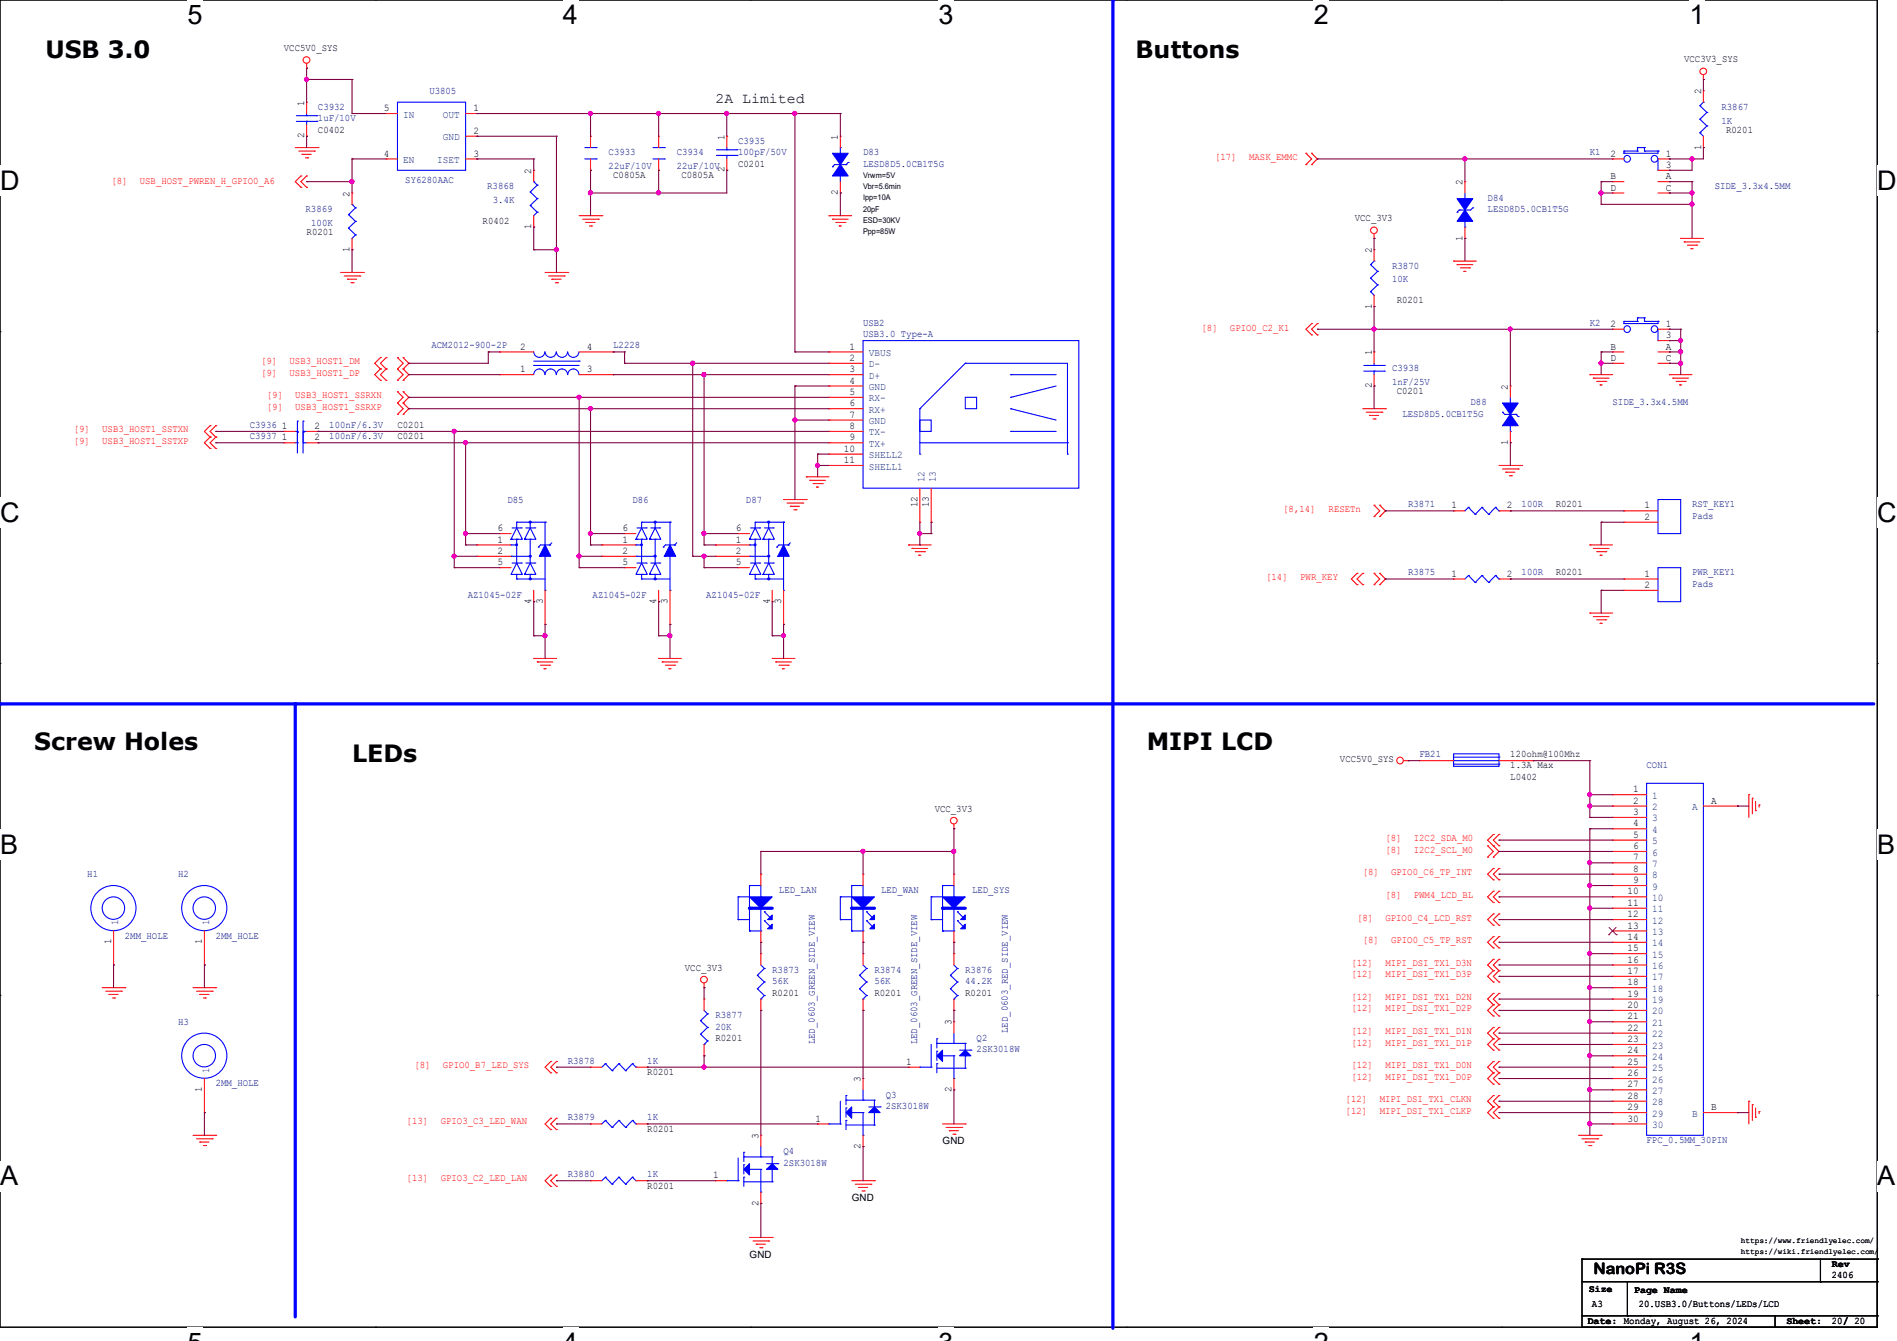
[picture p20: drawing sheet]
<svg xmlns="http://www.w3.org/2000/svg" width="297mm" height="210mm" viewBox="0 0 297 210" stroke-linecap="round" stroke-linejoin="round" font-family="sans-serif">
<defs><g id="words">
<g font-size="4.2">
<text x="29.4" y="3.8">5</text>
<text x="88.1" y="3.8">4</text>
<text x="146.9" y="3.8">3</text>
<text x="205.7" y="3.8">2</text>
<text x="264.5" y="3.8">1</text>
<text x="0" y="29.8">D</text>
<text x="293.9" y="29.8">D</text>
<text x="0" y="81.7">C</text>
<text x="293.9" y="81.7">C</text>
<text x="0" y="133.7">B</text>
<text x="293.9" y="133.7">B</text>
<text x="0" y="185.6">A</text>
<text x="293.9" y="185.6">A</text>
</g>
<g font-size="3.7">
<text x="7.1" y="9.1">USB 3.0</text>
<text x="177.8" y="9.1">Buttons</text>
<text x="5.3" y="117.5">Screw Holes</text>
<text x="55.1" y="119.3">LEDs</text>
<text x="179.6" y="117.5">MIPI LCD</text>
</g>
<text font-size="2.5" x="249.5" y="199.5">NanoPi R3S</text>
<text font-size="2.3" x="112" y="16.1">2A Limited</text>
<g font-size="1.6">
<text x="44.4" y="8">VCC5V0_SYS</text>
<text x="263.7" y="9.8">VCC3V3_SYS</text>
<text x="47.6" y="16.6" transform="rotate(-90 47.6 16.6)">1</text>
<text x="60.1" y="17.4">5</text>
<text x="74.1" y="17.4">1</text>
<text x="266.3" y="14.8" transform="rotate(-90 266.3 14.8)">2</text>
<text x="47.6" y="21.7" transform="rotate(-90 47.6 21.7)">2</text>
<text x="49.8" y="20.8">C0402</text>
<text x="74.1" y="21">2</text>
<text x="113.4" y="21.9" transform="rotate(-90 113.4 21.9)">1</text>
<text x="131.2" y="21.9" transform="rotate(-90 131.2 21.9)">1</text>
<text x="266.3" y="23.5" transform="rotate(-90 266.3 23.5)">1</text>
<text x="270.2" y="20.8">R0201</text>
<text x="60.1" y="24.5">4</text>
<text x="74.1" y="24.5">3</text>
<text x="83.2" y="27.2" transform="rotate(-90 83.2 27.2)">2</text>
<text x="96" y="27.9">C0805A</text>
<text x="106.7" y="27.9">C0805A</text>
<text x="113.4" y="27" transform="rotate(-90 113.4 27)">2</text>
<text x="115.6" y="26.1">C0201</text>
<text x="229" y="29" transform="rotate(-90 229 29)">2</text>
<text x="252.1" y="24.5">2</text>
<text x="252.1" y="28.1">B</text>
<text x="252.1" y="29.8">D</text>
<text x="260.8" y="24.5">1</text>
<text x="260.8" y="26.3">3</text>
<text x="260.8" y="28.1">A</text>
<text x="260.8" y="29.8">C</text>
<text x="54.7" y="30.8" transform="rotate(-90 54.7 30.8)">2</text>
<text x="75.6" y="35">R0402</text>
<text x="83.2" y="35.9" transform="rotate(-90 83.2 35.9)">1</text>
<text x="131.2" y="30.6" transform="rotate(-90 131.2 30.6)">2</text>
<text x="212.1" y="34.7">VCC_3V3</text>
<text x="48" y="36.8">R0201</text>
<text x="54.7" y="39.5" transform="rotate(-90 54.7 39.5)">1</text>
<text x="214.8" y="39.7" transform="rotate(-90 214.8 39.7)">2</text>
<text x="229" y="37.7" transform="rotate(-90 229 37.7)">1</text>
<text x="218.7" y="47.5">R0201</text>
<text x="214.8" y="48.3" transform="rotate(-90 214.8 48.3)">1</text>
<text x="252.1" y="51.2">2</text>
<text x="260.8" y="51.2">1</text>
<text x="260.8" y="53">3</text>
<text x="81.4" y="58.3">1</text>
<text x="81.4" y="54.7">2</text>
<text x="91.9" y="58.3">3</text>
<text x="91.9" y="54.7">4</text>
<text x="133" y="54.7">1</text>
<text x="133" y="56.5">2</text>
<text x="133" y="58.3">3</text>
<text x="214.8" y="55.7" transform="rotate(-90 214.8 55.7)">1</text>
<text x="252.1" y="54.7">B</text>
<text x="252.1" y="56.5">D</text>
<text x="260.8" y="54.7">A</text>
<text x="260.8" y="56.5">C</text>
<text x="133" y="60.1">4</text>
<text x="133" y="61.8">5</text>
<text x="133" y="63.6">6</text>
<text x="133" y="65.4">7</text>
<text x="214.8" y="60.8" transform="rotate(-90 214.8 60.8)">2</text>
<text x="218.7" y="61.7">C0201</text>
<text x="236.1" y="61" transform="rotate(-90 236.1 61)">2</text>
<text x="44.1" y="69">1</text>
<text x="44.1" y="67.2">1</text>
<text x="49.2" y="69">2</text>
<text x="49.2" y="67.2">2</text>
<text x="62.2" y="68.8">C0201</text>
<text x="62.2" y="67">C0201</text>
<text x="132.1" y="70.7">10</text>
<text x="133" y="67.2">8</text>
<text x="133" y="69">9</text>
<text x="236.1" y="69.7" transform="rotate(-90 236.1 69.7)">1</text>
<text x="132.1" y="72.5">11</text>
<text x="77.9" y="83.2">6</text>
<text x="97.5" y="83.2">6</text>
<text x="115.2" y="83.2">6</text>
<text x="143.6" y="79.5" transform="rotate(-90 143.6 79.5)">12</text>
<text x="145.4" y="79.5" transform="rotate(-90 145.4 79.5)">13</text>
<text x="227.2" y="79.6">1</text>
<text x="235.9" y="79.6">2</text>
<text x="243.6" y="79.5">R0201</text>
<text x="257.5" y="79.6">1</text>
<text x="257.5" y="81.4">2</text>
<text x="77.9" y="85">1</text>
<text x="77.9" y="86.7">2</text>
<text x="77.9" y="88.5">5</text>
<text x="97.5" y="85">1</text>
<text x="97.5" y="86.7">2</text>
<text x="97.5" y="88.5">5</text>
<text x="115.2" y="85">1</text>
<text x="115.2" y="86.7">2</text>
<text x="115.2" y="88.5">5</text>
<text x="83.2" y="94.6" transform="rotate(-90 83.2 94.6)">4</text>
<text x="85" y="94.6" transform="rotate(-90 85 94.6)">3</text>
<text x="102.7" y="94.6" transform="rotate(-90 102.7 94.6)">4</text>
<text x="104.5" y="94.6" transform="rotate(-90 104.5 94.6)">3</text>
<text x="120.5" y="94.6" transform="rotate(-90 120.5 94.6)">4</text>
<text x="122.3" y="94.6" transform="rotate(-90 122.3 94.6)">3</text>
<text x="227.2" y="90.3">1</text>
<text x="235.9" y="90.3">2</text>
<text x="243.6" y="90.1">R0201</text>
<text x="257.5" y="90.3">1</text>
<text x="257.5" y="92.1">2</text>
<text x="209.8" y="119.3">VCC5V0_SYS</text>
<text x="236.5" y="118.6">120ohm@100Mhz</text>
<text x="236.5" y="120.4">1.3A Max</text>
<text x="236.5" y="122.1">L0402</text>
<text x="255.7" y="124.1">1</text>
<text x="255.7" y="125.9">2</text>
<text x="267.9" y="125.9">A</text>
<text x="146.3" y="127.1">VCC_3V3</text>
<text x="255.7" y="127.6">3</text>
<text x="255.7" y="129.4">4</text>
<text x="255.7" y="131.2">5</text>
<text x="255.7" y="133">6</text>
<text x="255.7" y="134.7">7</text>
<text x="255.7" y="136.5">8</text>
<text x="254.8" y="140.1">10</text>
<text x="254.8" y="141.9">11</text>
<text x="254.8" y="143.6">12</text>
<text x="255.7" y="138.3">9</text>
<text x="17.4" y="147.9" transform="rotate(-90 17.4 147.9)">1</text>
<text x="31.6" y="147.9" transform="rotate(-90 31.6 147.9)">1</text>
<text x="254.8" y="145.4">13</text>
<text x="254.8" y="147.2">14</text>
<text x="254.8" y="149">15</text>
<text x="107.2" y="152">VCC_3V3</text>
<text x="120.9" y="155.9">R0201</text>
<text x="136.9" y="155.9">R0201</text>
<text x="151.1" y="155.9">R0201</text>
<text x="254.8" y="150.8">16</text>
<text x="254.8" y="152.5">17</text>
<text x="254.8" y="154.3">18</text>
<text x="149" y="160.6" transform="rotate(-90 149 160.6)">3</text>
<text x="254.8" y="156.1">19</text>
<text x="254.8" y="157.9">20</text>
<text x="254.8" y="159.6">21</text>
<text x="254.8" y="161.4">22</text>
<text x="112" y="163">R0201</text>
<text x="141.9" y="166.8">1</text>
<text x="254.8" y="163.2">23</text>
<text x="254.8" y="165">24</text>
<text x="254.8" y="166.8">25</text>
<text x="31.6" y="171" transform="rotate(-90 31.6 171)">1</text>
<text x="101.3" y="168.4">R0201</text>
<text x="134.7" y="169.5" transform="rotate(-90 134.7 169.5)">3</text>
<text x="149" y="171" transform="rotate(-90 149 171)">2</text>
<text x="254.8" y="168.5">26</text>
<text x="254.8" y="170.3">27</text>
<text x="254.8" y="172.1">28</text>
<text x="254.8" y="173.9">29</text>
<text x="267.9" y="173.9">B</text>
<text x="101.3" y="177.2">R0201</text>
<text x="118.7" y="178.4" transform="rotate(-90 118.7 178.4)">3</text>
<text x="127.7" y="175.6">1</text>
<text x="134.7" y="179.9" transform="rotate(-90 134.7 179.9)">2</text>
<text x="147.6" y="179.2">GND</text>
<text x="254.8" y="175.6">30</text>
<text x="111.7" y="184.5">1</text>
<text x="101.3" y="186.1">R0201</text>
<text x="118.7" y="188.8" transform="rotate(-90 118.7 188.8)">2</text>
<text x="133.3" y="188.1">GND</text>
<text x="117.3" y="197">GND</text>
<text x="248.8" y="202.4">Size</text>
<text x="255.9" y="202.5">Page Name</text>
<text x="286.8" y="200.2">2406</text>
<text x="286.8" y="198.5">Rev</text>
<text x="248.6" y="207.3">Date: Monday, August 26, 2024</text>
<text x="249.3" y="204.6">A3</text>
<text x="256.6" y="204.6">20.USB3.0/Buttons/LEDs/LCD</text>
<text x="279.7" y="207.3">Sheet:</text>
<text x="286.8" y="207.3">20/ 20</text>
</g>
<g font-size="1.6" fill="#00007f">
<text x="49.8" y="17.2">C3932</text>
<text x="67.2" y="14.7">U3805</text>
<text x="269.5" y="17.2">R3867</text>
<text x="49.8" y="19">1uF/10V</text>
<text x="115.6" y="22.6">C3935</text>
<text x="269.5" y="19.3">1K</text>
<text x="63.5" y="28.6">SY6280AAC</text>
<text x="76.3" y="29.7">R3868</text>
<text x="95.3" y="24.3">C3933</text>
<text x="95.3" y="26.5">22uF/10V</text>
<text x="106" y="24.3">C3934</text>
<text x="106" y="26.5">22uF/10V</text>
<text x="115.6" y="24.3">100pF/50V</text>
<text x="135.1" y="24.3">D83</text>
<text x="135.1" y="26.1">LESD8D5.0CB1T5G</text>
<text x="248.9" y="24.3">K1</text>
<text x="268.5" y="29.7">SIDE_3.3x4.5MM</text>
<text x="47.8" y="33.2">R3869</text>
<text x="48.7" y="35.3">100K</text>
<text x="77.2" y="31.8">3.4K</text>
<text x="232.9" y="31.5">D84</text>
<text x="232.9" y="33.2">LESD8D5.0CB1T5G</text>
<text x="218" y="42.1">R3870</text>
<text x="218" y="44.2">10K</text>
<text x="135.1" y="51">USB2</text>
<text x="135.1" y="52.8">USB3.0 Type-A</text>
<text x="248.9" y="51">K2</text>
<text x="67.6" y="54.6">ACM2012-900-2P</text>
<text x="96" y="54.6">L2228</text>
<text x="218" y="58.1">C3938</text>
<text x="218" y="60.2">1nF/25V</text>
<text x="219.6" y="65.2">LESD8D5.0CB1T5G</text>
<text x="230.2" y="63.5">D88</text>
<text x="252.5" y="63.5">SIDE_3.3x4.5MM</text>
<text x="39.1" y="68.8">C3937</text>
<text x="39.1" y="67">C3936</text>
<text x="51.6" y="68.8">100nF/6.3V</text>
<text x="51.6" y="67">100nF/6.3V</text>
<text x="79.5" y="78.7">D85</text>
<text x="99" y="78.7">D86</text>
<text x="116.8" y="78.7">D87</text>
<text x="220.5" y="79.5">R3871</text>
<text x="238.2" y="79.5">100R</text>
<text x="264.9" y="79.5">RST_KEY1</text>
<text x="264.9" y="81.2">Pads</text>
<text x="73.2" y="93.7">AZ1045-02F</text>
<text x="92.8" y="93.7">AZ1045-02F</text>
<text x="110.6" y="93.7">AZ1045-02F</text>
<text x="220.5" y="90.1">R3875</text>
<text x="238.2" y="90.1">100R</text>
<text x="264.9" y="90.1">PWR_KEY1</text>
<text x="264.9" y="91.9">Pads</text>
<text x="222.2" y="118.6">FB21</text>
<text x="257.8" y="120.4">CON1</text>
<text x="13.7" y="137.4">H1</text>
<text x="27.9" y="137.4">H2</text>
<text x="122" y="139.9">LED_LAN</text>
<text x="138" y="139.9">LED_WAN</text>
<text x="152.2" y="139.9">LED_SYS</text>
<text x="19.6" y="147">2MM_HOLE</text>
<text x="33.8" y="147">2MM_HOLE</text>
<text x="120.9" y="152.4">R3873</text>
<text x="120.9" y="154.1">56K</text>
<text x="136.9" y="152.4">R3874</text>
<text x="136.9" y="154.1">56K</text>
<text x="151.1" y="152.4">R3876</text>
<text x="151.1" y="154.1">44.2K</text>
<text x="27.9" y="160.5">H3</text>
<text x="112" y="159.5">R3877</text>
<text x="112" y="161.2">20K</text>
<text x="157.8" y="161.8" transform="rotate(-90 157.8 161.8)">LED_0603_RED_SIDE_VIEW</text>
<text x="88.9" y="166.6">R3878</text>
<text x="101.3" y="166.6">1K</text>
<text x="127.6" y="163.6" transform="rotate(-90 127.6 163.6)">LED_0603_GREEN_SIDE_VIEW</text>
<text x="143.6" y="163.6" transform="rotate(-90 143.6 163.6)">LED_0603_GREEN_SIDE_VIEW</text>
<text x="152.9" y="163">Q2</text>
<text x="152.9" y="164.8">2SK3018W</text>
<text x="33.8" y="170.1">2MM_HOLE</text>
<text x="138.7" y="171.9">Q3</text>
<text x="138.7" y="173.7">2SK3018W</text>
<text x="88.9" y="175.5">R3879</text>
<text x="101.3" y="175.5">1K</text>
<text x="257.8" y="179">FPC_0.5MM_30PIN</text>
<text x="88.9" y="184.4">R3880</text>
<text x="101.3" y="184.4">1K</text>
<text x="122.7" y="180.8">Q4</text>
<text x="122.7" y="182.6">2SK3018W</text>
</g>
<g font-size="1.6" fill="#003f7f">
<text x="63.1" y="18.4">IN</text>
<text x="69.3" y="18.4">OUT</text>
<text x="69.3" y="22">GND</text>
<text x="63.1" y="25.5">EN</text>
<text x="68.5" y="25.5">ISET</text>
<text x="136" y="55.8">VBUS</text>
<text x="136" y="57.5">D-</text>
<text x="136" y="59.3">D+</text>
<text x="136" y="61.1">GND</text>
<text x="136" y="62.9">RX-</text>
<text x="136" y="64.6">RX+</text>
<text x="136" y="66.4">GND</text>
<text x="136" y="68.2">TX-</text>
<text x="136" y="70">TX+</text>
<text x="136" y="71.8">SHELL2</text>
<text x="136" y="73.5">SHELL1</text>
<text x="144.7" y="75.6" transform="rotate(-90 144.7 75.6)">12</text>
<text x="146.5" y="75.6" transform="rotate(-90 146.5 75.6)">13</text>
<text x="258.7" y="125.1">1</text>
<text x="258.7" y="126.9">2</text>
<text x="258.7" y="128.7">3</text>
<text x="258.7" y="130.4">4</text>
<text x="264.9" y="126.9">A</text>
<text x="258.7" y="132.2">5</text>
<text x="258.7" y="134">6</text>
<text x="258.7" y="135.8">7</text>
<text x="258.7" y="137.5">8</text>
<text x="258.7" y="139.3">9</text>
<text x="258.7" y="141.1">10</text>
<text x="258.7" y="142.9">11</text>
<text x="18.5" y="144.9" transform="rotate(-90 18.5 144.9)">1</text>
<text x="32.7" y="144.9" transform="rotate(-90 32.7 144.9)">1</text>
<text x="258.7" y="144.7">12</text>
<text x="258.7" y="146.4">13</text>
<text x="258.7" y="148.2">14</text>
<text x="258.7" y="150">15</text>
<text x="258.7" y="151.8">16</text>
<text x="258.7" y="153.5">17</text>
<text x="258.7" y="155.3">18</text>
<text x="258.7" y="157.1">19</text>
<text x="258.7" y="158.9">20</text>
<text x="258.7" y="160.7">21</text>
<text x="258.7" y="162.4">22</text>
<text x="258.7" y="164.2">23</text>
<text x="258.7" y="166">24</text>
<text x="258.7" y="167.8">25</text>
<text x="32.7" y="168" transform="rotate(-90 32.7 168)">1</text>
<text x="258.7" y="169.5">26</text>
<text x="258.7" y="171.3">27</text>
<text x="258.7" y="173.1">28</text>
<text x="258.7" y="174.9">29</text>
<text x="258.7" y="176.7">30</text>
<text x="264.9" y="174.9">B</text>
</g>
<g font-size="1.6" fill="#f00">
<text x="17.4" y="28.8">[8]</text>
<text x="21.9" y="28.8">USB_HOST_PWREN_H_GPIO0_A6</text>
<text x="190.2" y="25.1">[17]</text>
<text x="195.6" y="25.1">MASK_EMMC</text>
<text x="188.1" y="51.9">[8]</text>
<text x="192.6" y="51.9">GPIO0_C2_K1</text>
<text x="40.9" y="58.8">[9]</text>
<text x="40.9" y="57.1">[9]</text>
<text x="45.3" y="58.8">USB3_HOST1_DP</text>
<text x="45.3" y="57.1">USB3_HOST1_DM</text>
<text x="41.8" y="64.2">[9]</text>
<text x="41.8" y="62.4">[9]</text>
<text x="46.2" y="64.2">USB3_HOST1_SSRXP</text>
<text x="46.2" y="62.4">USB3_HOST1_SSRXN</text>
<text x="11.6" y="69.5">[9]</text>
<text x="11.6" y="67.7">[9]</text>
<text x="16" y="69.5">USB3_HOST1_SSTXP</text>
<text x="16" y="67.7">USB3_HOST1_SSTXN</text>
<text x="200.9" y="80.2">[8,14]</text>
<text x="208" y="80.2">RESETn</text>
<text x="198.2" y="90.8">[14]</text>
<text x="203.6" y="90.8">PWR_KEY</text>
<text x="216.9" y="131.7">[8]</text>
<text x="221.4" y="131.7">I2C2_SDA_M0</text>
<text x="213.4" y="137.1">[8]</text>
<text x="216.9" y="133.5">[8]</text>
<text x="217.8" y="137.1">GPIO0_C6_TP_INT</text>
<text x="221.4" y="133.5">I2C2_SCL_M0</text>
<text x="216.9" y="140.6">[8]</text>
<text x="221.4" y="140.6">PWM4_LCD_BL</text>
<text x="212.5" y="144.2">[8]</text>
<text x="213.4" y="147.7">[8]</text>
<text x="216.9" y="144.2">GPIO0_C4_LCD_RST</text>
<text x="217.8" y="147.7">GPIO0_C5_TP_RST</text>
<text x="211.6" y="153.1">[12]</text>
<text x="211.6" y="151.3">[12]</text>
<text x="216.9" y="153.1">MIPI_DSI_TX1_D3P</text>
<text x="216.9" y="151.3">MIPI_DSI_TX1_D3N</text>
<text x="211.6" y="162">[12]</text>
<text x="211.6" y="158.4">[12]</text>
<text x="211.6" y="156.6">[12]</text>
<text x="216.9" y="162">MIPI_DSI_TX1_D1N</text>
<text x="216.9" y="158.4">MIPI_DSI_TX1_D2P</text>
<text x="216.9" y="156.6">MIPI_DSI_TX1_D2N</text>
<text x="64.9" y="167.3">[8]</text>
<text x="69.3" y="167.3">GPIO0_B7_LED_SYS</text>
<text x="211.6" y="167.3">[12]</text>
<text x="211.6" y="163.7">[12]</text>
<text x="216.9" y="167.3">MIPI_DSI_TX1_D0N</text>
<text x="216.9" y="163.7">MIPI_DSI_TX1_D1P</text>
<text x="210.7" y="172.6">[12]</text>
<text x="211.6" y="169.1">[12]</text>
<text x="216" y="172.6">MIPI_DSI_TX1_CLKN</text>
<text x="216.9" y="169.1">MIPI_DSI_TX1_D0P</text>
<text x="63.7" y="176">[13]</text>
<text x="69" y="176">GPIO3_C3_LED_WAN</text>
<text x="210.7" y="174.4">[12]</text>
<text x="216" y="174.4">MIPI_DSI_TX1_CLKP</text>
<text x="63.7" y="184.9">[13]</text>
<text x="69" y="184.9">GPIO3_C2_LED_LAN</text>
</g>
<g font-size="1.2">
<text x="135.1" y="27.8">Vrwm=5V</text>
<text x="135.1" y="29.6">Vbr=5.6min</text>
<text x="135.1" y="31.4">Ipp=10A</text>
<text x="135.1" y="33.1">20pF</text>
<text x="135.1" y="34.9">ESD=30KV</text>
<text x="135.1" y="36.7">Ppp=85W</text>
<text x="272.6" y="196.4">https://wiki.friendlyelec.com/</text>
<text x="272.6" y="194.6">https://www.friendlyelec.com/</text>
</g>
</g></defs>
<path d="M0 0h293.9v207.9h-293.9z" fill="none" stroke="#000" stroke-width=".17"/>
<g fill="#fff">
<path d="M29.4 0h2.4v4.7h-2.4z"/>
<path d="M29.4 207.9h2.4v2.1h-2.4z"/>
</g>
<path d="M58.8 0h.1M58.8 207.9h.1" fill="none" stroke="#000" stroke-width=".17"/>
<g fill="#fff">
<path d="M88.1 0h2.4v4.7h-2.4z"/>
<path d="M88.1 207.9h2.4v2.1h-2.4z"/>
</g>
<path d="M117.6 0h.1M117.6 207.9h.1" fill="none" stroke="#000" stroke-width=".17"/>
<g fill="#fff">
<path d="M146.9 0h2.4v4.7h-2.4z"/>
<path d="M146.9 207.9h2.4v2.1h-2.4z"/>
</g>
<path d="M176.3 0h.1M176.3 207.9h.1" fill="none" stroke="#000" stroke-width=".17"/>
<g fill="#fff">
<path d="M205.7 0h2.4v4.7h-2.4z"/>
<path d="M205.7 207.9h2.4v2.1h-2.4z"/>
</g>
<path d="M235.1 0h.1M235.1 207.9h.1" fill="none" stroke="#000" stroke-width=".17"/>
<g fill="#fff">
<path d="M264.5 0h2.4v4.7h-2.4z"/>
<path d="M264.5 207.9h2.4v2.1h-2.4z"/>
<path d="M0 26h3v4.7h-3z"/>
<path d="M293.9 26h3.1v4.7h-3.1z"/>
<path d="M0 77.9h3v4.7h-3z"/>
<path d="M293.9 77.9h3.1v4.7h-3.1z"/>
</g>
<path d="M0 51.9h.1M293.9 51.9h.1" fill="none" stroke="#000" stroke-width=".17"/>
<g fill="#fff">
<path d="M0 129.9h2.8v4.7h-2.8z"/>
<path d="M293.9 129.9h2.9v4.7h-2.9z"/>
</g>
<path d="M0 103.9h.1M293.9 103.9h.1" fill="none" stroke="#000" stroke-width=".17"/>
<g fill="#fff">
<path d="M0 181.8h2.8v4.8h-2.8z"/>
<path d="M293.8 181.8h3v4.8h-3z"/>
</g>
<path d="M0 155.9h.1M293.9 155.9h.1" fill="none" stroke="#000" stroke-width=".17"/>
<path d="M174.2 0v208" fill="none" stroke="#00f" stroke-width=".51"/>
<circle cx="174.2" cy="0" r=".25" fill="#00f"/>
<path d="M0 110.2h293.4" fill="none" stroke="#00f" stroke-width=".51"/>
<circle cx="0" cy="110.2" r=".25" fill="#00f"/>
<path d="M46.2 110.2v96" fill="none" stroke="#00f" stroke-width=".51"/>
<circle cx="46.2" cy="110.2" r=".25" fill="#00f"/>
<g fill="none" stroke="#f00" stroke-width=".17">
<path d="M48 10.7h.1M48 9.9v.8M266.7 12.4h.1M266.7 14.2h.1M266.7 11.7v.7M266.7 14.2v1.8M46.2 23.1h3.6M46.8 23.7h2.4M47.1 29.3h.1M47.1 27.6h.1M47.1 27.6l-.9 .8 .9 .9M47.3 24.2h.1"/>
<path d="M47.3 24.2h1.4M47.8 24.7h.4M48 29.3h.1M48 27.6h.1M48 27.6l-.9 .8 .9 .9M48.2 24.7h.1M49.2 23.7h.1M49.8 23.1h.1M90.7 33.8h3.5M91.2 34.3h2.5M91.7 34.8h.1M91.7 34.8h1.5"/>
<path d="M92.3 35.4h.3M92.6 35.4h.1M93.7 34.3h.1M94.2 33.8h.1M103.1 26.7h.1M103.1 21.3h.1M103.1 21.3v1.8M103.1 24.9v1.8M129.8 33.8h.1M129.8 33.8h3.6M130.3 34.3h.1M130.3 34.3h2.5"/>
<path d="M130.9 34.8h1.4M131.4 35.4h.1M131.4 35.4h.3M132.3 34.8h.1M204.5 25.8h.1M204.5 24h.1M204.5 24l.9 .9-.9 .9M205.4 24h.1M205.4 25.8h.1M205.4 24l.8 .9-.8 .9M215.1 37.3h.1M215.1 36.6v.7"/>
<path d="M263.1 37.3h.1M263.1 37.3h3.6M263.7 37.9h.1M263.7 37.9h2.4M264.2 38.4h1.4M264.8 38.9h.1M264.8 38.9h.3M265.6 38.4h.1M266.7 23.1h.1M266.7 21.3v1.8M53.3 42.7h3.6M53.9 43.2h2.4"/>
<path d="M54.4 43.7h.1M54.4 43.7h1.4M54.9 44.3h.4M55.3 44.3h.1M56.3 43.2h.1M56.9 42.7h.1M59.6 59.6h.1M59.6 57.8h.1M59.6 56h.1M59.6 57.8l-.9 .9 .9 .9M59.6 56l-.9 .9 .9 .9M60.5 59.6h.1"/>
<path d="M60.5 57.8h.1M60.5 56h.1M60.5 57.8l-.9 .9 .9 .9M60.5 56l-.9 .9 .9 .9M62.2 59.6h.1M62.2 57.8h.1M62.2 56h.1M62.2 57.8l.9 .9-.9 .9M62.2 56l.9 .9-.9 .9M63.1 57.8h.1M63.1 59.6h.1M63.1 56h.1"/>
<path d="M63.1 57.8l.9 .9-.9 .9M63.1 56l.9 .9-.9 .9M85.3 42.7h3.6M85.9 43.2h2.4M86.4 43.7h.1M86.4 43.7h1.4M87 44.3h.3M87.3 44.3h.1M88.3 43.2h.1M88.9 42.7h.1M205.4 52.5h.1M205.4 50.7h.1"/>
<path d="M205.4 50.7l-.9 .9 .9 .9M206.2 52.5h.1M206.2 50.7h.1M206.2 50.7l-.8 .9 .8 .9M227.6 40.9h.1M227.6 40.9h3.5M228.1 41.4h.1M228.1 41.4h2.5M228.6 42h1.5M229.2 42.5h.1M229.2 42.5h.3M230.1 42h.1"/>
<path d="M248.9 58.7h.1M248.9 58.7h3.6M249.5 59.2h.1M249.5 59.2h2.4M250 59.7h1.4M251.4 59.7h.1M261.4 58.7h.1M261.4 58.7h3.5M261.9 59.2h.1M261.9 59.2h2.5M262.4 59.7h1.5M263.9 59.7h.1"/>
<path d="M32.9 70.2h.1M32.9 68.5h.1M32.9 66.7h.1M32.9 68.5l-.9 .8 .9 .9M32.9 66.7l-.9 .9 .9 .9M33.8 70.2h.1M33.8 68.5h.1M33.8 66.7h.1M33.8 68.5l-.9 .8 .9 .9M33.8 66.7l-.9 .9 .9 .9M62.2 64.9h.1M62.2 63.1h.1"/>
<path d="M62.2 61.3h.1M62.2 61.3l.9 .9-.9 .9M62.2 63.1l.9 .9-.9 .9M63.1 63.1h.1M63.1 64.9h.1M63.1 61.3h.1M63.1 63.1l.9 .9-.9 .9M63.1 61.3l.9 .9-.9 .9M122.7 78.2h3.5M123.2 78.8h2.5M123.7 79.3h.1M123.7 79.3h1.5"/>
<path d="M124.3 79.8h.3M124.6 79.8h.1M125.7 78.8h.1M126.2 78.2h.1M126.2 74.7h.1M126.2 74.7h3.6M126.8 75.2h.1M126.8 75.2h2.4M127.3 75.7h1.4M127.8 76.3h.1M127.8 76.3h.4M128.7 75.7h.1"/>
<path d="M213.4 64h3.5M213.9 64.6h2.5M214.4 65.1h.1M214.4 65.1h1.5M215 65.6h.3M215.1 79.1h.1M215.1 79.1l.9 .9-.9 .9M215.3 65.6h.1M216 79.1h.1M216 79.1l.9 .9-.9 .9M216.4 64.6h.1M216.9 64h.1"/>
<path d="M234.7 72.9h3.6M235.2 73.4h2.5M235.8 74h.1M235.8 74h1.4M236.3 74.5h.3M236.6 74.5h.1M237.7 73.4h.1M238.3 72.9h.1M250.5 60.3h.1M250.5 60.3h.4M263 60.3h.1M263 60.3h.3"/>
<path d="M74.7 85.3h.1M74.7 87.1h.1M74.7 85.3h5.3M74.7 87.1h5.3M78.2 83.6h.1M78.2 88.9h.1M78.2 83.6h1.8M78.2 88.9h1.8M83.6 94.2h.1M83.6 92.5v1.7M85.3 97.8h.1M85.3 92.5v5.3"/>
<path d="M94.2 85.3h.1M94.2 87.1h.1M94.2 85.3h5.4M94.2 87.1h5.4M97.8 83.6h.1M97.8 88.9h.1M97.8 83.6h1.8M97.8 88.9h1.8M103.1 94.2h.1M103.1 92.5v1.7M104.9 97.8h.1M104.9 92.5v5.3"/>
<path d="M142.2 85.3h.1M142.2 85.3h3.6M142.8 85.9h.1M142.8 85.9h2.4M143.3 86.4h1.4M143.8 87h.1M143.8 87h.4M144.7 86.4h.1M212.5 89.8h.1M212.5 91.6h.1M212.5 89.8l-.9 .9 .9 .9M213.4 89.8h.1"/>
<path d="M213.4 91.6h.1M213.4 89.8l-.9 .9 .9 .9M215.1 80.9h.1M215.1 89.8h.1M215.1 91.6h.1M215.1 89.8l.9 .9-.9 .9M216 80.9h.1M216 91.6h.1M216 89.8h.1M216 89.8l.9 .9-.9 .9M248.9 85.3h.1M248.9 96h.1"/>
<path d="M248.9 85.3h3.6M248.9 96h3.6M249.5 85.9h.1M249.5 96.6h.1M249.5 85.9h2.4M249.5 96.6h2.4M250 86.4h1.4M250 97.1h1.4M250.5 87h.1M250.5 97.6h.1M250.5 87h.4M250.5 97.6h.4"/>
<path d="M251.4 86.4h.1M251.4 97.1h.1M83.6 103.1h.1M83.6 103.1h3.5M84.1 103.7h.1M84.1 103.7h2.5M84.6 104.2h1.5M85.2 104.7h.1M85.2 104.7h.3M86.1 104.2h.1M103.1 103.1h.1M103.1 103.1h3.6"/>
<path d="M103.7 103.7h.1M103.7 103.7h2.4M104.2 104.2h1.4M104.7 104.7h.1M104.7 104.7h.4M105.6 104.2h.1M120.9 103.1h.1M120.9 103.1h3.6M121.5 103.7h.1M121.5 103.7h2.4M122 104.2h1.4M122.5 104.7h.1"/>
<path d="M122.5 104.7h.4M123.4 104.2h.1M219.8 119.1h.7M220.5 119.1h.1M149.4 129.8h.1M149.4 129.1v.7M232.9 134.2h.1M232.9 132.5h.1M232.9 132.5l.9 .9-.9 .8M233.8 139.6h.1M233.8 137.8h.1M233.8 136h.1"/>
<path d="M233.8 132.5h.1M233.8 130.7h.1M233.8 134.2h.1M233.8 139.6l-.9 .9 .9 .9M233.8 136l-.9 .9 .9 .9M233.8 130.7l-.9 .9 1.8 1.8-.9 .8M234.7 139.6h.1M234.7 137.8h.1M234.7 136h.1M234.7 132.5h.1M234.7 130.7h.1M234.7 139.6l-.9 .9 .9 .9"/>
<path d="M234.7 136l-.9 .9 .9 .9M234.7 130.7l-.9 .9 .9 .9M273.8 124.5h.1M273.8 124.5v3.5M274.4 125h.1M274.4 125v2.5M274.9 127h.1M274.9 125.5v1.5M275.4 126.1h.1M275.4 126.1v.3M16 154.7h3.6M16.6 155.2h2.4"/>
<path d="M17.1 155.7h.1M17.1 155.7h1.4M17.6 156.3h.3M17.9 156.3h.1M19 155.2h.1M19.6 154.7h.1M30.2 154.7h3.6M30.8 155.2h2.4M31.3 155.7h.1M31.3 155.7h1.4M31.8 156.3h.4M32.2 156.3h.1"/>
<path d="M33.2 155.2h.1M33.8 154.7h.1M110.2 154.7h.1M110.2 154v.7M233.8 141.4h.1M233.8 148.5h.1M233.8 146.7h.1M233.8 144.9h.1M233.8 143.1h.1M233.8 159.1h.1M233.8 157.4h.1M233.8 155.6h.1"/>
<path d="M233.8 153.8h.1M233.8 152h.1M233.8 150.2h.1M233.8 146.7l-.9 .9 .9 .9M233.8 143.1l-.9 .9 .9 .9M233.8 157.4l-.9 .8 .9 .9M233.8 155.6l-.9 .9 .9 .9M233.8 152l-.9 .9 .9 .9M233.8 150.2l-.9 .9 .9 .9M234.7 141.4h.1M234.7 148.5h.1M234.7 146.7h.1"/>
<path d="M234.7 144.9h.1M234.7 143.1h.1M234.7 159.1h.1M234.7 157.4h.1M234.7 155.6h.1M234.7 153.8h.1M234.7 152h.1M234.7 150.2h.1M234.7 146.7l-.9 .9 .9 .9M234.7 143.1l-.9 .9 .9 .9M234.7 157.4l-.9 .8 .9 .9M234.7 155.6l-.9 .9 .9 .9"/>
<path d="M234.7 152l-.9 .9 .9 .9M234.7 150.2l-.9 .9 .9 .9M30.2 177.8h3.6M30.8 178.4h2.4M31.3 178.9h.1M31.3 178.9h1.4M31.8 179.4h.4M32.2 179.4h.1M33.2 178.4h.1M33.8 177.8h.1M86.2 168h.1M86.2 166.2h.1"/>
<path d="M86.2 175.1h.1M86.2 176.9h.1M86.2 166.2l-.9 .9 .9 .9M86.2 175.1l-.9 .9 .9 .9M87.1 168h.1M87.1 166.2h.1M87.1 175.1h.1M87.1 176.9h.1M87.1 166.2l-.9 .9 .9 .9M87.1 175.1l-.9 .9 .9 .9M92.5 167.1h.1M92.5 167.1h1.7"/>
<path d="M99.6 167.1h1.7M101.3 167.1h.1M128 176h.1M128 176h1.8M135.1 168.9h.1M135.1 179.6h.1M135.1 168.9v1.8M135.1 177.8v1.8M147.6 176h3.5M148.1 176.6h2.5M148.6 177.1h.1M148.6 177.1h1.5"/>
<path d="M149.2 177.6h.3M149.5 177.6h.1M150.6 176.6h.1M151.1 176h.1M233.8 169.8h.1M233.8 168h.1M233.8 166.2h.1M233.8 164.5h.1M233.8 162.7h.1M233.8 160.9h.1M233.8 175.1h.1M233.8 173.4h.1"/>
<path d="M233.8 171.6h.1M233.8 168l-.9 .9 .9 .9M233.8 166.2l-.9 .9 .9 .9M233.8 162.7l-.9 .9 .9 .9M233.8 160.9l-.9 .9 .9 .9M233.8 173.4l-.9 .8 .9 .9M233.8 171.6l-.9 .9 .9 .9M234.7 169.8h.1M234.7 168h.1M234.7 166.2h.1M234.7 164.5h.1M234.7 162.7h.1"/>
<path d="M234.7 160.9h.1M234.7 175.1h.1M234.7 173.4h.1M234.7 171.6h.1M234.7 168l-.9 .9 .9 .9M234.7 166.2l-.9 .9 .9 .9M234.7 162.7l-.9 .9 .9 .9M234.7 160.9l-.9 .9 .9 .9M234.7 173.4l-.9 .8 .9 .9M234.7 171.6l-.9 .9 .9 .9M247.1 177.8h3.6M247.7 178.4h2.4"/>
<path d="M248.2 178.9h.1M248.2 178.9h1.4M248.8 179.4h.3M249.1 179.4h.1M250.1 178.4h.1M250.7 177.8h.1M273.8 172.5h.1M273.8 172.5v3.5M274.4 173h.1M274.4 173v2.5M274.9 175h.1M274.9 173.5v1.5"/>
<path d="M275.4 174.1h.1M275.4 174.1v.3M86.2 184h.1M86.2 185.8h.1M86.2 184l-.9 .9 .9 .9M87.1 184h.1M87.1 185.8h.1M87.1 184l-.9 .9 .9 .9M117.3 193.8h3.6M117.9 194.4h2.5M118.4 194.9h.1M118.4 194.9h1.4"/>
<path d="M119 195.4h.3M119.3 195.4h.1M120.4 194.4h.1M120.9 193.8h.1M133.4 184.9h3.5M133.9 185.5h2.5M134.4 186h.1M134.4 186h1.4M135 186.5h.3M135.3 186.5h.1M136.4 185.5h.1M136.9 184.9h.1"/>
<circle cx="48" cy="9.4" r=".52"/>
<circle cx="266.7" cy="11.2" r=".52"/>
<circle cx="215.1" cy="36.1" r=".52"/>
<circle cx="219.2" cy="119.1" r=".52"/>
<circle cx="149.3" cy="128.5" r=".52"/>
<circle cx="110.2" cy="153.4" r=".52"/>
</g>
<g fill="none" stroke="#000" stroke-width=".17">
<path d="M247.7 197.2h.1M247.7 197.2v10.7M247.7 197.2h46.2M285 197.2v3.5M293.9 197.2h.1M293.9 197.2v10.7h-46.2M247.7 207.9h.1M247.7 200.7h46.2M247.7 206.1h46.2M254.8 206.1h.1M254.8 200.7v5.4M258.4 206.1h.1"/>
<path d="M277.9 207.9h.1M277.9 206.1v1.8M285 200.7h.1M293.9 200.7h.1M293.9 206.1h.1"/>
</g>
<g fill="none" stroke="#00f" stroke-width=".17">
<path d="M266.1 18.7h.1M266.1 16.6h.1M266.1 18.7l1.2 1M266.1 16.6l1.2 1M266.7 16h.1M266.7 16l-.6 .6M267.3 19.7h.1M267.3 17.6h.1M267.3 19.7l-1.2 1.1M267.3 17.6l-1.2 1.1M102.2 24.9h1.8M102.2 23.1h1.8"/>
<path d="M104 24.9h.1M104 23.1h.1M266.1 20.8h.1M266.1 20.8l.6 .5M80 85.3h.1M80 87.1h.1M80 85.3h.9M80 87.1h3M80.2 82.7h1.4M80.2 88.2h1.4M80.9 82.7l.9 1.8h-1.8h.2h-.2zM80.9 88.2l.9 1.8h-1.8z"/>
<path d="M80.9 84.5h.1M80.9 81.8h.1M80.9 90.7h.1M80.9 90h.1M80.9 90.7h4.4M80.9 81.8h4.4M80.9 81.8v.9M80.9 84.5v3.7M80.9 90v.7M81.6 82.7h.1M81.6 88.2h.1M82.3 82.7h1.4"/>
<path d="M82.3 88.2h1.4M83 82.7l.9 1.8h-1.8h.2h-.2zM83 88.2l.9 1.8h-1.8h.2h-.2zM83 84.5h.1M83 81.8h.1M83 90.7h.1M83 90h.1M83 81.8v.9M83 84.5v3.7M83 90v.7M83.7 82.7h.1M83.7 88.2h.1"/>
<path d="M84.3 85.7h.1M85.3 81.8h.1M85.3 92.5h.1M85.3 81.8v3.5M85.3 87.1v5.4M86.1 85.3h.1M86.1 85.3h-1.5l-.3 .4M86.4 85l-.3 .3M99.6 85.3h.1M99.6 87.1h.1M99.6 85.3h.9M99.6 87.1h3"/>
<path d="M99.7 82.7h1.5M99.7 88.2h1.5M100.5 82.7l.8 1.8h-1.7h.1h-.1zM100.5 88.2l.8 1.8h-1.7zM100.5 84.5h.1M100.5 81.8h.1M100.5 90.7h.1M100.5 90h.1M100.5 81.8v.9M100.5 84.5v3.7M100.5 90v.7M100.5 90.7h4.4"/>
<path d="M100.5 81.8h4.4M101.2 82.7h.1M101.2 88.2h.1M101.9 82.7h1.4M101.9 88.2h1.4M102.6 82.7l.9 1.8h-1.8h.2h-.2zM102.6 88.2l.9 1.8h-1.8h.2h-.2zM102.6 84.5h.1M102.6 81.8h.1M102.6 90.7h.1M102.6 90h.1M102.6 81.8v.9"/>
<path d="M102.6 84.5v3.7M102.6 90v.7M103.3 82.7h.1M103.3 88.2h.1M103.8 85.7h.1M104.9 81.8h.1M104.9 92.5h.1M104.9 81.8v3.5M104.9 87.1v5.4M105.6 85.3h.1M105.6 85.3h-1.4l-.4 .4M106 85l-.4 .3"/>
<path d="M94.8 166.6h.1M94.8 166.6l-.6 .5M94.8 166.6l1 1.1M95.8 167.7h.1M96.9 166.6h.1M96.9 166.6l-1.1 1.1M96.9 166.6l1.1 1.1M98 167.7h.1M99 166.6h.1M99 166.6l-1 1.1M99 166.6l.6 .5M99.6 167.1h.1"/>
<path d="M129.8 176h.1M129.8 176h1.8M131.6 176h.1M131.6 172.5v3.5M132.5 175.5h.1M132.5 173.5h.1M132.5 171.6h.1M132.5 172.3h.1M132.5 171.6v1.4M132.5 173.5v1.5M132.5 175.5v1.4M132.5 176.2h4.4"/>
<path d="M132.5 172.3h4.4M133.4 174.2h1.7M135.1 172.3h.1M135.1 174.2h.1M135.1 177.8h.1M135.1 170.7v1.6M135.1 174.2v3.6M136 173.4h1.8M136.9 176.2h.1M136.9 174.2h.1M136.9 172.3h.1M136.9 172.3v1.1"/>
<path d="M136.9 174.2v2M137.8 173.4h.1"/>
</g>
<g fill="#00f" stroke="#00f" stroke-width=".17">
<path d="M132.5 174.2l.9-.8v1.7z"/>
<path d="M136.9 173.4l.9 .8h-1.8z"/>
<path d="M147.6 140.5h3.5l-1.7 1.7z"/>
<path d="M151.1 143.3v.7h-.7z"/>
<path d="M151.1 144.7v.8h-.7z"/>
<path d="M104.9 85.3l.9 1.8h-1.8h.2h-.2z" fill-rule="evenodd"/>
<path d="M102.5 87h.2v.2h-.2z" fill-rule="evenodd"/>
<path d="M102.5 90.6h.2v.2h-.2z" fill-rule="evenodd"/>
<path d="M102.5 81.7h.2v.2h-.2z" fill-rule="evenodd"/>
<path d="M85.3 85.3l.9 1.8h-1.7h.1h-.1z" fill-rule="evenodd"/>
<path d="M82.9 87h.2v.2h-.2z" fill-rule="evenodd"/>
<path d="M82.9 90.6h.2v.2h-.2z" fill-rule="evenodd"/>
<path d="M82.9 81.7h.2v.2h-.2z" fill-rule="evenodd"/>
<circle cx="100.4" cy="85.3" r=".15"/>
<circle cx="80.9" cy="85.3" r=".15"/>
</g>
<path d="M147.6 142.2h3.5" fill="none" stroke="#00f" stroke-width=".51"/>
<circle cx="147.6" cy="142.2" r=".25" fill="#00f"/>
<g fill="none" stroke="#00f" stroke-width=".17">
<path d="M46.4 19h3.2M46.4 18.1h3.2M48 18.1h.1M48 19h.1M48 17.8v.3M48 19v.6M49.6 19h.1M49.6 18.1h.1M62.2 16h10.7v10.7h-10.7zM54.6 35.7h.1M54.6 33.6h.1M54.6 35.7l1.1 1.1"/>
<path d="M54.6 33.6l1.1 1.1M55.1 32h.1M55.1 32l.6 .6M55.7 36.8h.1M55.7 34.7h.1M55.7 32.6h.1M55.7 36.8l-.6 .5M55.7 34.7l-1.1 1M55.7 32.6l-1.1 1M91.6 24.9h1.7M91.6 23.1h1.7M93.3 24.9h.1"/>
<path d="M93.3 23.1h.1M112.2 24.3h3.2M112.2 23.5h3.2M113.8 23.5h.1M113.8 24.3h.1M113.8 23.1v.4M113.8 24.3v.6M115.4 24.3h.1M115.4 23.5h.1M130.3 26.1h.1M131.6 26.8h.1M131.6 23.1h.1"/>
<path d="M131.6 23.1v1.6M131.6 26.8v1.6M132.5 25.8h.1M132.5 25.8h-1.8l-.4 .3M132.8 25.4h.1M132.8 25.4l-.3 .4M228.1 33.2h.1M228.5 32.9h.1M228.5 32.9l-.4 .3M229.4 31.8h.1M229.4 35.6h.1M229.4 30.2v1.6"/>
<path d="M229.4 34v1.6M230.6 32.6h.1M230.6 32.6l-.3 .3h-1.8M83.6 55.1a.87 .87 0 0 0 .8 .9 .87 .87 0 0 0 .9-.9M83.6 58.7a.87 .87 0 0 1 .8-.9 .87 .87 0 0 1 .9 .9M83.6 57.2h.1M83.6 56.6h7.1M83.6 57.2h7.1M85.3 55.1a.87 .87 0 0 0 .9 .9 .87 .87 0 0 0 .9-.9M85.3 58.7a.87 .87 0 0 1 .9-.9 .87 .87 0 0 1 .9 .9M87.1 55.1a.87 .87 0 0 0 .9 .9 .87 .87 0 0 0 .9-.9M87.1 58.7a.87 .87 0 0 1 .9-.9 .87 .87 0 0 1 .9 .9"/>
<path d="M88.9 55.1a.87 .87 0 0 0 .9 .9 .87 .87 0 0 0 .8-.9M88.9 58.7a.87 .87 0 0 1 .9-.9 .87 .87 0 0 1 .8 .9M90.7 56.6h.1M135.1 53.3h33.8v23.2h-33.8zM151.1 56.9h.1M151.1 56.9h16v14.2M151.1 56.9l-7.1 7.1M158.2 58.7h.1M158.2 58.7h7.2M214.6 45.7h.1M214.6 43.6h.1M214.6 41.4h.1"/>
<path d="M214.6 45.7l.5 .5M214.6 43.6l1.1 1M214.6 41.4l1.1 1.1M215.1 40.9h.1M215.1 40.9l-.5 .5M215.7 44.6h.1M215.7 42.5h.1M215.7 44.6l-1.1 1.1M215.7 42.5l-1.1 1.1M254.3 50.7h.1M254.3 50.3h.1M254.3 50.3v.4"/>
<path d="M254.3 50.3h2.1M256.4 50.3h.1M256.4 49.8h.1M256.4 49.8v.5M256.4 49.8h1.1M257.5 49.8h.1M257.5 50.3h.1M257.5 50.3h2.1M257.5 49.8v.5M259.6 50.3h.1M259.6 53.3h.1M259.6 50.3v.4h-5.3"/>
<path d="M259.6 51.6v1.7M46.2 69.3h.4M46.2 67.6h.4M46.6 69.3h.1M46.6 67.7h.1M46.6 67.6h.1M46.6 66h.1M46.6 66v5M47.5 67.7h.1M47.5 69.3h.1M47.5 66h.1M47.5 67.6h.1"/>
<path d="M47.5 69.3h.5M47.5 66v5M47.5 67.6h.5M144 65.8h1.8v1.8h-1.8zM144 64h.1M144 71.1h.1M144 69.3h23.1M144 64v7.1M151.1 62.2h1.8v1.8h-1.8zM158.2 62.2h.1M158.2 64h.1M158.2 67.6h.1"/>
<path d="M158.2 67.6h7.2M158.2 64l7.2 1.8M165.4 60.5l-7.2 1.7M167.1 69.3h.1M167.1 71.1h.1M235.2 64.6h.1M235.2 64.6l.4 .3h1.8M236.5 63.8h.1M236.5 67.6h.1M236.5 62.2v1.6M236.5 66v1.6M237.4 64.9h.1"/>
<path d="M237.4 64.9l.3 .3M237.7 65.2h.1M259.6 78.2h3.5v5.4h-3.5zM117.3 85.3h.1M117.3 87.1h.1M117.3 85.3h.9M117.3 87.1h3.1M117.5 82.7h1.5M117.5 88.2h1.5M118.2 82.7l.9 1.8h-1.8h.2h-.2zM118.2 88.2l.9 1.8h-1.8zM118.2 84.5h.1"/>
<path d="M118.2 81.8h.1M118.2 90.7h.1M118.2 90h.1M118.2 81.8v.9M118.2 84.5v3.7M118.2 90v.7M118.2 90.7h4.5M118.2 81.8h4.5M119 82.7h.1M119 88.2h.1M119.7 82.7h1.4M119.7 88.2h1.4"/>
<path d="M120.4 82.7l.8 1.8h-1.7h.2h-.2zM120.4 88.2l.8 1.8h-1.7h.2h-.2zM120.4 84.5h.1M120.4 81.8h.1M120.4 90.7h.1M120.4 90h.1M120.4 81.8v.9M120.4 84.5v3.7M120.4 90v.7M121.1 82.7h.1M121.1 88.2h.1M121.6 85.7h.1"/>
<path d="M122.7 81.8h.1M122.7 92.5h.1M122.7 81.8v3.5M122.7 87.1v5.4M123.4 85.3h.1M123.4 85.3h-1.4l-.4 .4M123.7 85l-.3 .3M259.6 88.9h3.5v5.3h-3.5zM227.6 118.1h7.1v1.9h-7.1zM227.6 119.1h7.1M227.6 118.6h7.1M227.6 119.7h7.1"/>
<path d="M234.7 119.1h.1M234.7 118.6h.1M234.7 119.7h.1M147.6 138.7h.1M147.6 138.7h1.8v1.8M147.6 138.7v7.1M257.8 122.7h8.9v55.1h-8.9zM109.7 159.9h.1M109.7 159.9l1.1 1M110.2 158.2l.6 .6M110.8 158.8h.1M110.8 158.8l-1.1 1.1"/>
<path d="M134.6 152.7h.1M134.6 154.9h.1M134.6 152.7l1.1 1.1M134.6 154.9l1.1 1M135.1 156.5h.1M135.1 151.1l.6 .6M135.7 151.7h.1M135.7 153.8h.1M135.7 155.9h.1M135.7 151.7l-1.1 1M135.7 153.8l-1.1 1.1M135.7 155.9l-.6 .6"/>
<path d="M145.8 140.5h.1M145.8 144h.1M145.8 140.5h1.8M145.8 144h1.8M145.8 140.5v3.5M147.6 145.8h.1M147.6 145.8h1.8M148.8 152.7h.1M148.8 154.9h.1M148.8 152.7l1.1 1.1M148.8 154.9l1.1 1M149.4 140.5h.1"/>
<path d="M149.4 145.8h.1M149.4 156.5h.1M149.4 142.2v3.6M149.4 151.1l.5 .6M149.9 142.8h.1M149.9 144.2h.1M149.9 151.7h.1M149.9 153.8h.1M149.9 155.9h.1M149.9 142.8l.9 .9M149.9 144.2l.9 .9M149.9 151.7l-1.1 1"/>
<path d="M149.9 153.8l-1.1 1.1M149.9 155.9l-.5 .6M94.8 175.5h.1M94.8 175.5l-.6 .5M94.8 175.5l1 1.1M95.8 176.6h.1M96.9 175.5h.1M96.9 175.5l-1.1 1.1M96.9 175.5l1.1 1.1M98 176.6h.1M99 175.5h.1M99 175.5l-1 1.1"/>
<path d="M99 175.5l.6 .5M99.6 176h.1M109.7 162h.1M109.7 162l1.1 1M110.2 163.6h.1M110.8 160.9h.1M110.8 163h.1M110.8 160.9l-1.1 1.1M110.8 163l-.6 .6M119.1 179.6v1.6M144 167.1h.1M144 167.1h1.8"/>
<path d="M145.8 167.1h.1M145.8 163.6v3.5M146.7 166.6h.1M146.7 164.6h.1M146.7 162.7h.1M146.7 163.4h.1M146.7 162.7v1.4M146.7 164.6v1.5M146.7 166.6v1.4M146.7 167.3h4.4M146.7 163.4h4.4M147.6 165.4h1.8"/>
<path d="M149.4 163.4h.1M149.4 165.4h.1M149.4 168.9h.1M149.4 161.8v1.6M149.4 165.4v3.5M150.2 164.5h1.8M151.1 167.3h.1M151.1 165.4h.1M151.1 163.4h.1M151.1 163.4v1.1M151.1 165.4v1.9M152 164.5h.1"/>
<path d="M94.8 184.4h.1M94.8 184.4l-.6 .5M94.8 184.4l1 1.1M95.8 185.5h.1M96.9 184.4h.1M96.9 184.4l-1.1 1.1M96.9 184.4l1.1 1.1M98 185.5h.1M99 184.4h.1M99 184.4l-1 1.1M99 184.4l.6 .5M99.6 184.9h.1"/>
<path d="M113.8 184.9h.1M113.8 184.9h1.8M115.6 184.9h.1M115.6 181.4v3.5M116.5 184.4h.1M116.5 182.4h.1M116.5 180.5h.1M116.5 181.2h.1M116.5 180.5v1.4M116.5 182.4v1.5M116.5 184.4v1.4M116.5 185.1h4.4"/>
<path d="M116.5 181.2h4.4M117.3 183.1h1.8M119.1 181.2h.1M119.1 183.1h.1M119.1 186.7h.1M119.1 183.1v3.6M120 182.2h1.8M120.9 185.1h.1M120.9 183.1h.1M120.9 181.2h.1M120.9 181.2v1M120.9 183.1v2"/>
<path d="M121.8 182.2h.1"/>
<circle cx="254.8" cy="51.5" r=".52"/>
<circle cx="259" cy="51.5" r=".52"/>
<circle cx="17.8" cy="142.2" r="3.5"/>
<circle cx="17.8" cy="142.2" r="1.76"/>
<circle cx="32" cy="165.3" r="3.5"/>
<circle cx="32" cy="165.3" r="1.76"/>
</g>
<g fill="none" stroke="#f00" stroke-width=".17">
<path d="M48 16h.1M48 16v1.8M48 19.6v1.7M60.5 17.8h.1M60.5 17.8h1.7M72.9 17.8h1.8M74.7 17.8h.1M48 21.3h.1M55.1 39.1h.1M55.1 30.2h.1M55.1 30.2v1.8M55.1 37.3v1.8"/>
<path d="M60.5 24.9h.1M60.5 24.9h1.7M72.9 21.3h1.8M72.9 24.9h1.8M74.7 21.3h.1M74.7 24.9h.1M92.5 26.7h.1M92.5 21.3h.1M92.5 21.3v1.8M92.5 24.9v1.8M113.8 21.3h.1M113.8 26.7h.1"/>
<path d="M113.8 21.3v1.8M113.8 24.9v1.8M131.6 21.3h.1M131.6 30.2h.1M131.6 21.3v1.8M131.6 28.4v1.8M215.1 39.1h.1M215.1 39.1v1.8M229.4 37.3h.1M229.4 28.4h.1M229.4 28.4v1.8M229.4 35.6v1.7"/>
<path d="M78.2 58.7h.1M78.2 55.1h.1M78.2 58.7h5.4M78.2 55.1h5.4M90.7 58.7h5.3M90.7 55.1h5.3M96 58.7h.1M96 55.1h.1M129.8 55.1h.1M129.8 56.9h.1M129.8 58.7h.1M129.8 58.7h5.3"/>
<path d="M129.8 55.1h5.3M129.8 56.9h5.3M215.1 48h.1M215.1 46.2v1.8M252.5 51.6h.1M252.5 55.1h.1M252.5 56.9h.1M252.5 55.1h1.8M252.5 51.6h1.8M252.5 56.9h1.8M259.6 55.1h1.8M259.6 51.6h1.8"/>
<path d="M259.6 53.3h1.8M259.6 56.9h1.8M261.4 51.6h.1M261.4 53.3h.1M261.4 55.1h.1M261.4 56.9h.1M44.5 69.3h.1M44.5 67.6h.1M44.5 69.3h1.7M44.5 67.6h1.7M48 69.3h1.8M48 67.6h1.8"/>
<path d="M49.8 69.3h.1M49.8 67.6h.1M129.8 60.5h.1M129.8 62.2h.1M129.8 64h.1M129.8 65.8h.1M129.8 67.6h.1M129.8 69.3h.1M129.8 71.1h.1M129.8 72.9h.1M129.8 69.3h5.3M129.8 67.6h5.3"/>
<path d="M129.8 60.5h5.3M129.8 62.2h5.3M129.8 64h5.3M129.8 65.8h5.3M129.8 71.1h5.3M129.8 72.9h5.3M144 76.5v5.3M145.8 76.5v5.3M236.5 69.3h.1M236.5 60.5h.1M236.5 60.5v1.7M236.5 67.6v1.7"/>
<path d="M112 85.3h.1M112 87.1h.1M112 85.3h5.3M112 87.1h5.3M115.6 83.6h.1M115.6 88.9h.1M115.6 83.6h1.7M115.6 88.9h1.7M120.9 94.2h.1M120.9 92.5v1.7M122.7 97.8h.1M122.7 92.5v5.3"/>
<path d="M144 81.8h.1M145.8 81.8h.1M254.3 80h.1M254.3 81.8h.1M254.3 90.7h.1M254.3 92.5h.1M254.3 80h5.3M254.3 81.8h5.3M254.3 90.7h5.3M254.3 92.5h5.3M222.3 119.1h.1M222.3 119.1h5.3"/>
<path d="M234.7 119.1h5.3M240 119.1h.1M149.4 136.9h.1M149.4 136.9v1.8M252.5 124.5h.1M252.5 126.2h.1M252.5 128h.1M252.5 129.8h.1M252.5 131.6h.1M252.5 133.4h.1M252.5 135.1h.1M252.5 136.9h.1"/>
<path d="M252.5 138.7h.1M252.5 126.2h5.3M252.5 124.5h5.3M252.5 128h5.3M252.5 129.8h5.3M252.5 131.6h5.3M252.5 133.4h5.3M252.5 135.1h5.3M252.5 136.9h5.3M252.5 138.7h5.3M266.7 126.2h5.3M272 126.2h.1"/>
<path d="M17.8 151.1h.1M17.8 145.8v5.3M110.2 156.5h.1M110.2 156.5v1.7M135.1 149.4h.1M135.1 158.2h.1M135.1 149.4v1.7M135.1 156.5v1.7M149.4 147.6h.1M149.4 149.4h.1M149.4 158.2h.1M149.4 145.8v1.8"/>
<path d="M149.4 149.4v1.7M149.4 156.5v1.7M252.5 140.5h.1M252.5 142.2h.1M252.5 144h.1M252.5 145.8h.1M252.5 147.6h.1M252.5 149.4h.1M252.5 151.1h.1M252.5 152.9h.1M252.5 154.7h.1M252.5 156.5h.1"/>
<path d="M252.5 158.2h.1M252.5 140.5h5.3M252.5 142.2h5.3M252.5 144h5.3M252.5 145.8h5.3M252.5 147.6h5.3M252.5 149.4h5.3M252.5 151.1h5.3M252.5 152.9h5.3M252.5 154.7h5.3M252.5 156.5h5.3M252.5 158.2h5.3"/>
<path d="M32 174.2h.1M32 168.9v5.3M92.5 176h.1M92.5 176h1.7M99.6 176h1.7M101.3 176h.1M110.2 165.4h.1M110.2 163.6v1.8M119.1 177.8h.1M119.1 177.8v1.8M142.2 167.1h.1M142.2 167.1h1.8"/>
<path d="M149.4 160h.1M149.4 170.7h.1M149.4 160v1.8M149.4 168.9v1.8M252.5 160h.1M252.5 161.8h.1M252.5 163.6h.1M252.5 165.4h.1M252.5 167.1h.1M252.5 168.9h.1M252.5 170.7h.1M252.5 172.5h.1"/>
<path d="M252.5 174.2h.1M252.5 176h.1M252.5 167.1h5.3M252.5 174.2h5.3M252.5 160h5.3M252.5 161.8h5.3M252.5 163.6h5.3M252.5 165.4h5.3M252.5 168.9h5.3M252.5 170.7h5.3M252.5 172.5h5.3M252.5 176h5.3"/>
<path d="M266.7 174.2h5.3M272 174.2h.1M92.5 184.9h.1M92.5 184.9h1.7M99.6 184.9h1.7M101.3 184.9h.1M112 184.9h.1M112 184.9h1.8M119.1 188.5h.1M119.1 186.7v1.8"/>
</g>
<g fill="#00f" stroke="#00f" stroke-width=".17">
<path d="M146.7 165.4l.9-.9v1.7z"/>
<path d="M150.2 165.4l.9-.9 .9 .9z"/>
<path d="M116.5 183.1l.8-.9v1.8z"/>
<path d="M120 183.1l.9-.9 .9 .9z"/>
<path d="M133.4 140.5h3.5l-1.8 1.7z"/>
<path d="M136.2 144l.7-.7v.7z"/>
<path d="M136.2 145.5l.7-.8v.8z"/>
<path d="M131.6 25.8l1.2 1.8h-2.5z" fill-rule="evenodd"/>
<path d="M130.3 24h2.5l-1.2 1.8z" fill-rule="evenodd"/>
<path d="M235.2 63.1h2.5l-1.2 1.8z" fill-rule="evenodd"/>
<path d="M236.5 64.9l1.2 1.8h-2.5z" fill-rule="evenodd"/>
<path d="M122.7 85.3l.9 1.8h-1.8h.2h-.2z" fill-rule="evenodd"/>
<path d="M120.2 87h.3v.2h-.3z" fill-rule="evenodd"/>
<path d="M120.2 90.6h.3v.2h-.3z" fill-rule="evenodd"/>
<path d="M120.2 81.7h.3v.2h-.3z" fill-rule="evenodd"/>
<path d="M228.1 31.1h2.5l-1.2 1.8z" fill-rule="evenodd"/>
<path d="M229.4 32.9l1.2 1.8h-2.5z" fill-rule="evenodd"/>
<circle cx="118.2" cy="85.3" r=".15"/>
</g>
<path d="M251.9 146.4h.1M251.9 145.2l1.2 1.2M253 145.2l-1.1 1.2M253.1 146.4h.1" fill="none" stroke="#7f3f00" stroke-width=".16"/>
<path d="M133.4 142.2h3.5" fill="none" stroke="#00f" stroke-width=".51"/>
<circle cx="133.4" cy="142.2" r=".25" fill="#00f"/>
<g fill="none" stroke="#00f" stroke-width=".17">
<path d="M83 32.2h.1M83 30.1h.1M83 32.2l1.1 1M83 30.1l1.1 1M83.6 28.4h.1M83.6 28.4l.5 .6M84.1 33.2h.1M84.1 31.1h.1M84.1 29h.1M84.1 33.2l-.5 .6M84.1 31.1l-1.1 1.1M84.1 29l-1.1 1.1"/>
<path d="M229.9 79.5h.1M229.9 79.5l-.5 .5M229.9 79.5l1.1 1.1M232 79.5h.1M232 79.5l-1 1.1M232 79.5l1.1 1.1M234.1 79.5h.1M234.1 79.5l-1 1.1M234.1 79.5l.6 .5M229.9 90.1h.1M229.9 90.1l-.5 .6M229.9 90.1l1.1 1.1"/>
<path d="M231 91.2h.1M231 80.6h.1M232 90.1h.1M232 90.1l-1 1.1M232 90.1l1.1 1.1M233.1 91.2h.1M233.1 80.6h.1M234.1 90.1h.1M234.1 90.1l-1 1.1M234.1 90.1l.6 .6M234.7 90.7h.1M234.7 80h.1"/>
<path d="M133.4 138.7h.1M133.4 138.7h1.7v1.8M133.4 138.7v7.1M118.6 152.7h.1M118.6 154.9h.1M118.6 152.7l1.1 1.1M118.6 154.9l1.1 1M119.1 156.5h.1M119.1 151.1l.6 .6M119.7 151.7h.1M119.7 153.8h.1M119.7 155.9h.1"/>
<path d="M119.7 151.7l-1.1 1M119.7 153.8l-1.1 1.1M119.7 155.9l-.6 .6M131.6 140.5h.1M131.6 144h.1M131.6 140.5h1.8M131.6 144h1.8M131.6 140.5v3.5M133.4 145.8h.1M133.4 145.8h1.7M135.1 140.5h.1M135.1 145.8h.1"/>
<path d="M135.1 142.2v3.6M135.7 142.8h.1M135.7 144.2h.1M135.7 142.8l.9 .9M135.7 144.2l.9 .9"/>
</g>
<g fill="none" stroke="#f00" stroke-width=".17">
<path d="M83.6 35.6h.1M83.6 26.7h.1M83.6 26.7v1.7M83.6 33.8v1.8M227.6 90.7h.1M227.6 80h.1M227.6 90.7h1.8M227.6 80h1.8M234.7 90.7h1.8M234.7 80h1.8M236.5 90.7h.1M236.5 80h.1"/>
<path d="M135.1 136.9h.1M135.1 136.9v1.8M119.1 149.4h.1M119.1 158.2h.1M119.1 149.4v1.7M119.1 156.5v1.7M135.1 147.6h.1M135.1 145.8v1.8"/>
</g>
<g fill="#00f" stroke="#00f" stroke-width=".17">
<path d="M117.3 140.5h3.6l-1.8 1.7z"/>
<path d="M120.9 143.3v.7h-.7z"/>
<path d="M120.9 144.7v.8h-.7z"/>
</g>
<path d="M117.3 142.2h3.6" fill="none" stroke="#00f" stroke-width=".51"/>
<circle cx="117.3" cy="142.2" r=".25" fill="#00f"/>
<g fill="none" stroke="#00f" stroke-width=".17">
<path d="M254.3 24h.1M254.3 23.7h.1M254.3 23.7v.3M254.3 23.7h2.1M256.4 23.7h.1M256.4 23.1h.1M256.4 23.1v.6M256.4 23.1h1.1M257.5 23.1h.1M257.5 23.7h.1M257.5 23.7h2.1M257.5 23.1v.6"/>
<path d="M259.6 23.7h.1M259.6 26.7h.1M259.6 23.7v.3h-5.3M259.6 24.9v1.8M213.5 58.1h3.2M213.5 57.2h3.2M215.1 57.2h.1M215.1 58.1h.1M215.1 56.9v.3M215.1 58.1v.6M216.7 58.1h.1M216.7 57.2h.1"/>
<path d="M117.3 138.7h.1M117.3 138.7h1.8v1.8M117.3 138.7v7.1M115.6 140.5h.1M115.6 144h.1M115.6 140.5h1.7M115.6 144h1.7M115.6 140.5v3.5M117.3 145.8h.1M117.3 145.8h1.8M119.1 140.5h.1M119.1 145.8h.1"/>
<path d="M119.1 142.2v3.6M119.7 142.8h.1M119.7 144.2h.1M119.7 142.8l.9 .9M119.7 144.2l.9 .9"/>
<circle cx="254.8" cy="24.9" r=".52"/>
<circle cx="259" cy="24.9" r=".52"/>
<circle cx="32" cy="142.2" r="3.5"/>
<circle cx="32" cy="142.2" r="1.76"/>
</g>
<g fill="none" stroke="#f00" stroke-width=".17">
<path d="M252.5 24.9h.1M252.5 28.4h.1M252.5 30.2h.1M252.5 24.9h1.8M252.5 28.4h1.8M252.5 30.2h1.8M259.6 24.9h1.8M259.6 26.7h1.8M259.6 28.4h1.8M259.6 30.2h1.8M261.4 24.9h.1M261.4 26.7h.1"/>
<path d="M261.4 28.4h.1M261.4 30.2h.1M215.1 55.1h.1M215.1 55.1v1.8M215.1 58.7v1.8M215.1 60.5h.1M119.1 136.9h.1M119.1 136.9v1.8M32 151.1h.1M32 145.8v5.3M119.1 147.6h.1M119.1 145.8v1.8"/>
</g>
<g fill="none" stroke="#7f003f" stroke-width=".17">
<path d="M48 10.7h.1M48 12.4h.1M48 10.7v5.3M48 12.4h7.1M55.1 12.4h.1M55.1 17.8h.1M55.1 12.4v5.4M55.1 17.8h5.4M74.7 17.8h.1M74.7 17.8h56.9M92.5 17.8h.1M92.5 17.8v3.5"/>
<path d="M103.1 17.8h.1M103.1 17.8v3.5M113.8 17.8h.1M113.8 17.8v3.5M124.5 17.8h.1M124.5 17.8v37.3M131.6 17.8h.1M131.6 17.8v3.5M266.7 12.4h.1M266.7 12.4v1.8M48 21.3h.1M48 28.4h.1"/>
<path d="M48 21.3v1.8M48 28.4h7.1M55.1 39.1h.1M55.1 24.9h.1M55.1 28.4h.1M55.1 24.9v5.3M55.1 39.1v3.6M55.1 24.9h5.4M74.7 21.3h.1M74.7 24.9h.1M74.7 21.3h12.4M74.7 24.9h8.9"/>
<path d="M83.6 24.9h.1M83.6 35.6h.1M83.6 39.1h.1M83.6 24.9v1.8M83.6 35.6v3.5M83.6 39.1h3.5M87.1 21.3h.1M87.1 39.1h.1M87.1 21.3v21.4M92.5 26.7h.1M92.5 30.2h.1M92.5 26.7v7.1"/>
<path d="M103.1 26.7h.1M103.1 30.2h.1M103.1 26.7v3.5M113.8 26.7h.1M113.8 26.7v3.5h-21.3M131.6 30.2h.1M131.6 30.2v3.6M206.2 24.9h.1M206.2 24.9h46.3M215.1 37.3h.1M215.1 37.3v1.8M229.4 37.3h.1"/>
<path d="M229.4 24.9h.1M229.4 24.9v3.5M229.4 37.3v3.6M250.7 28.4h.1M250.7 32h.1M250.7 30.2h.1M250.7 30.2h1.8M250.7 28.4h1.8M250.7 28.4v3.6M250.7 32h14.2M261.4 28.4h.1M261.4 30.2h.1"/>
<path d="M261.4 24.9h.1M261.4 26.7h.1M261.4 30.2h3.5M261.4 28.4h3.5M264.9 28.4h.1M264.9 30.2h.1M264.9 32h.1M264.9 24.9h.1M264.9 24.9v1.8h-3.5M264.9 28.4v8.9M266.7 23.1h.1M266.7 23.1v1.8h-5.3"/>
<path d="M64 56.9h.1M64 58.7h.1M64 58.7h14.2M76.5 55.1h.1M76.5 55.1h1.7M76.5 55.1v1.8h-12.5M96 58.7h.1M96 55.1h.1M96 55.1h1.8M96 58.7h33.8M97.8 56.9h.1M97.8 55.1h.1"/>
<path d="M97.8 56.9h32M97.8 55.1v1.8M108.5 56.9h.1M108.5 56.9v30.2M110.2 58.7h.1M110.2 58.7v26.6M124.5 55.1h.1M124.5 55.1h5.3M206.2 51.6h.1M206.2 51.6h46.3M215.1 48h.1M215.1 51.6h.1"/>
<path d="M215.1 48v7.1M236.5 51.6h.1M236.5 51.6v8.9M250.7 55.1h.1M250.7 56.9h.1M250.7 55.1h1.8M250.7 56.9h1.8M250.7 55.1v3.6M261.4 51.6h.1M261.4 53.3h.1M261.4 55.1h.1M261.4 56.9h.1"/>
<path d="M261.4 55.1h1.7M261.4 56.9h1.7M261.4 51.6h1.7M261.4 53.3h1.7M263.1 51.6h.1M263.1 53.3h.1M263.1 55.1h.1M263.1 56.9h.1M263.1 51.6v7.1M33.8 67.6h.1M33.8 69.3h.1M33.8 67.6h10.7"/>
<path d="M33.8 69.3h10.7M49.8 67.6h.1M49.8 69.3h.1M49.8 67.6h80M49.8 69.3h80M64 62.2h.1M64 64h.1M64 64h65.8M64 62.2h65.8M71.1 67.6h.1M71.1 67.6v21.3M72.9 69.3h.1"/>
<path d="M72.9 69.3v16M90.7 62.2h.1M90.7 62.2v26.7M92.5 64h.1M92.5 64v21.3M124.5 60.5h.1M124.5 65.8h.1M124.5 60.5v17.7M124.5 60.5h5.3M124.5 65.8h5.3M128 71.1h.1M128 72.9h.1"/>
<path d="M128 71.1h1.8M128 71.1v3.6M128 72.9h1.8M215.1 60.5h.1M215.1 60.5v3.5M236.5 69.3h.1M236.5 69.3v3.6M71.1 88.9h.1M71.1 87.1h.1M71.1 87.1h3.6M71.1 88.9h7.1M72.9 85.3h.1"/>
<path d="M72.9 83.6h.1M72.9 85.3h1.8M72.9 83.6h5.3M83.6 94.2h.1M83.6 99.6h.1M83.6 99.6h1.7M83.6 94.2v5.4M85.3 97.8h.1M85.3 99.6h.1M85.3 97.8v5.3M90.7 88.9h.1M90.7 87.1h.1"/>
<path d="M90.7 87.1h3.5M90.7 88.9h7.1M92.5 85.3h.1M92.5 83.6h.1M92.5 85.3h1.7M92.5 83.6h5.3M103.1 94.2h.1M103.1 99.6h.1M103.1 99.6h1.8M103.1 94.2v5.4M104.9 99.6h.1M104.9 97.8h.1"/>
<path d="M104.9 97.8v5.3M108.5 87.1h.1M108.5 87.1h3.5M110.2 85.3h.1M110.2 83.6h.1M110.2 87.1h.1M110.2 88.9h.1M110.2 85.3h1.8M110.2 87.1v1.8M110.2 83.6h5.4M110.2 88.9h5.4M120.9 94.2h.1"/>
<path d="M120.9 99.6h.1M120.9 94.2v5.4M120.9 99.6h1.8M122.7 97.8h.1M122.7 99.6h.1M122.7 97.8v5.3M144 83.6h.1M144 85.3h.1M144 83.6h1.8M144 81.8v3.5M145.8 83.6h.1M145.8 81.8h.1"/>
<path d="M145.8 81.8v1.8M216.9 80h.1M216.9 90.7h.1M216.9 80h10.7M216.9 90.7h10.7M236.5 80h.1M236.5 90.7h.1M236.5 80h17.8M236.5 90.7h17.8M250.7 81.8h.1M250.7 92.5h.1M250.7 81.8v3.5"/>
<path d="M250.7 92.5v3.5M250.7 81.8h3.6M250.7 92.5h3.6M220.5 119.1h.1M220.5 119.1h1.8M240 119.1h.1M240 119.1h8.9M248.9 119.1h.1M248.9 119.1v8.9M119.1 133.4h.1M119.1 133.4v3.5M119.1 133.4h30.3"/>
<path d="M135.1 133.4h.1M135.1 133.4v3.5M149.4 129.8h.1M149.4 133.4h.1M149.4 129.8v7.1M234.7 136.9h.1M234.7 131.6h.1M234.7 133.4h.1M234.7 133.4h17.8M234.7 136.9h17.8M234.7 131.6h17.8M248.9 124.5h.1"/>
<path d="M248.9 126.2h.1M248.9 128h.1M248.9 129.8h.1M248.9 135.1h.1M248.9 138.7h.1M248.9 124.5h3.6M248.9 129.8v48M248.9 126.2h3.6M248.9 128h3.6M248.9 129.8h3.6M248.9 135.1h3.6M248.9 138.7h3.6"/>
<path d="M272 126.2h.1M272 126.2h1.8M17.8 151.1h.1M17.8 151.1v3.6M32 151.1h.1M32 151.1v3.6M110.2 154.7h.1M110.2 154.7v1.8M119.1 158.2h.1M119.1 147.6h.1M119.1 147.6v1.8M119.1 158.2v19.6"/>
<path d="M135.1 147.6h.1M135.1 158.2h.1M135.1 147.6v1.8M135.1 158.2v10.7M149.4 158.2h.1M149.4 147.6h.1M149.4 147.6v1.8M149.4 158.2v1.8M234.7 144h.1M234.7 140.5h.1M234.7 147.6h.1M234.7 152.9h.1"/>
<path d="M234.7 151.1h.1M234.7 158.2h.1M234.7 156.5h.1M234.7 144h17.8M234.7 140.5h17.8M234.7 147.6h17.8M234.7 152.9h17.8M234.7 151.1h17.8M234.7 158.2h17.8M234.7 156.5h17.8M248.9 142.2h.1M248.9 149.4h.1"/>
<path d="M248.9 154.7h.1M248.9 142.2h3.6M248.9 149.4h3.6M248.9 154.7h3.6M32 174.2h.1M32 174.2v3.6M87.1 176h.1M87.1 167.1h.1M87.1 176h5.4M87.1 167.1h5.4M101.3 176h.1M101.3 167.1h.1"/>
<path d="M101.3 176h26.7M101.3 167.1h40.9M110.2 165.4h.1M110.2 167.1h.1M110.2 165.4v1.7M135.1 179.6h.1M135.1 179.6v5.3M149.4 170.7h.1M149.4 170.7v5.3M234.7 163.6h.1M234.7 161.8h.1M234.7 168.9h.1"/>
<path d="M234.7 167.1h.1M234.7 174.2h.1M234.7 172.5h.1M234.7 167.1h17.8M234.7 174.2h17.8M234.7 163.6h17.8M234.7 161.8h17.8M234.7 168.9h17.8M234.7 172.5h17.8M248.9 160h.1M248.9 165.4h.1M248.9 170.7h.1"/>
<path d="M248.9 176h.1M248.9 176h3.6M248.9 160h3.6M248.9 165.4h3.6M248.9 170.7h3.6M272 174.2h.1M272 174.2h1.8M87.1 184.9h.1M87.1 184.9h5.4M101.3 184.9h.1M101.3 184.9h10.7M119.1 188.5h.1"/>
<path d="M119.1 188.5v5.3"/>
</g>
<g fill="#f0f" stroke="#f0f" stroke-width=".17">
<circle cx="124.4" cy="65.8" r=".32"/>
<circle cx="124.4" cy="17.8" r=".32"/>
<circle cx="122.7" cy="99.5" r=".32"/>
<circle cx="110.2" cy="87.1" r=".32"/>
<circle cx="85.3" cy="99.5" r=".32"/>
<circle cx="104.9" cy="99.5" r=".32"/>
<circle cx="72.9" cy="83.5" r=".32"/>
<circle cx="71.1" cy="87.1" r=".32"/>
<circle cx="92.4" cy="83.5" r=".32"/>
<circle cx="90.7" cy="87.1" r=".32"/>
<circle cx="72.9" cy="69.3" r=".32"/>
<circle cx="71.1" cy="67.5" r=".32"/>
<circle cx="90.7" cy="62.2" r=".32"/>
<circle cx="92.4" cy="64" r=".32"/>
<circle cx="87.1" cy="39.1" r=".32"/>
<circle cx="92.4" cy="17.8" r=".32"/>
<circle cx="92.4" cy="30.2" r=".32"/>
<circle cx="48" cy="12.4" r=".32"/>
<circle cx="55.1" cy="28.4" r=".32"/>
<circle cx="113.8" cy="17.8" r=".32"/>
<circle cx="103.1" cy="17.8" r=".32"/>
<circle cx="103.1" cy="30.2" r=".32"/>
<circle cx="110.2" cy="83.5" r=".32"/>
<circle cx="110.2" cy="58.7" r=".32"/>
<circle cx="108.4" cy="56.9" r=".32"/>
<circle cx="128" cy="72.9" r=".32"/>
<circle cx="229.3" cy="24.9" r=".32"/>
<circle cx="264.9" cy="30.2" r=".32"/>
<circle cx="264.9" cy="32" r=".32"/>
<circle cx="250.7" cy="30.2" r=".32"/>
<circle cx="264.9" cy="24.9" r=".32"/>
<circle cx="250.7" cy="56.9" r=".32"/>
<circle cx="263.1" cy="53.3" r=".32"/>
<circle cx="263.1" cy="56.9" r=".32"/>
<circle cx="263.1" cy="55.1" r=".32"/>
<circle cx="236.5" cy="51.5" r=".32"/>
<circle cx="215.1" cy="51.5" r=".32"/>
<circle cx="110.2" cy="167.1" r=".32"/>
<circle cx="149.3" cy="133.3" r=".32"/>
<circle cx="135.1" cy="133.3" r=".32"/>
<circle cx="144" cy="83.5" r=".32"/>
<circle cx="248.9" cy="126.2" r=".32"/>
<circle cx="248.9" cy="124.4" r=".32"/>
<circle cx="248.9" cy="135.1" r=".32"/>
<circle cx="248.9" cy="138.7" r=".32"/>
<circle cx="248.9" cy="149.3" r=".32"/>
<circle cx="248.9" cy="142.2" r=".32"/>
<circle cx="248.9" cy="160" r=".32"/>
<circle cx="248.9" cy="154.7" r=".32"/>
<circle cx="248.9" cy="170.7" r=".32"/>
<circle cx="248.9" cy="165.3" r=".32"/>
<circle cx="248.9" cy="176" r=".32"/>
</g>
<use href="#words"/>
</svg>
